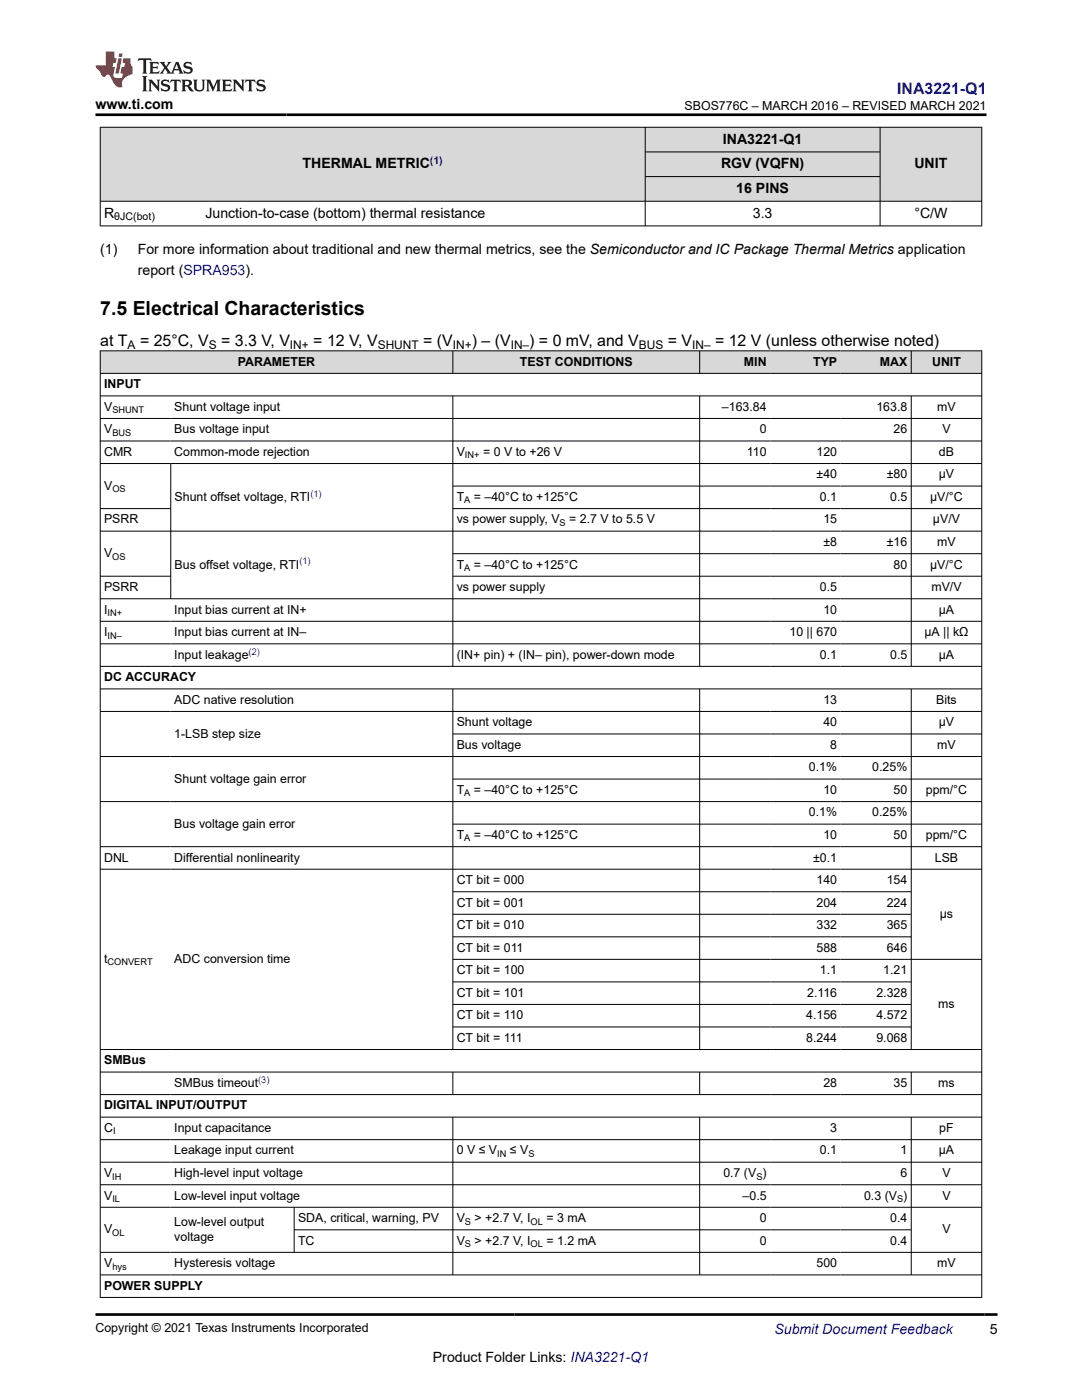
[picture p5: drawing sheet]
<svg xmlns="http://www.w3.org/2000/svg" width="216mm" height="279mm" viewBox="0 0 216 279" stroke-linecap="round" stroke-linejoin="round" font-family="sans-serif">
<defs><g id="words">
<text font-size="3.9" x="20" y="62.8">7.5 Electrical Characteristics</text>
<text font-size="3.2" fill="#00f" x="179" y="18.7">INA3221-Q1</text>
<g font-size="3.2">
<text x="20" y="69">at T</text>
<text x="27.9" y="69">= 25°C, V</text>
<text x="44.1" y="69">= 3.3 V, V</text>
<text x="62.5" y="69">= 12 V, V</text>
<text x="84.5" y="69">= (V</text>
<text x="94.1" y="69">) – (V</text>
<text x="105.6" y="69">) = 0 mV, and V</text>
<text x="133.2" y="69">= V</text>
<text x="142.7" y="69">= 12 V (unless otherwise noted)</text>
</g>
<g font-size="2.8">
<text x="19" y="21.8">www.ti.com</text>
<text x="144.3" y="28.7">INA3221-Q1</text>
<text x="60.4" y="33.6">THERMAL METRIC</text>
<text x="143.9" y="33.6">RGV (VQFN)</text>
<text x="182.5" y="33.6">UNIT</text>
<text x="146.9" y="38.5">16 PINS</text>
<text x="20.8" y="43.4">R</text>
<text x="41" y="43.4">Junction-to-case (bottom) thermal resistance</text>
<text x="150.2" y="43.4">3.3</text>
<text x="182.4" y="43.4">°C/W</text>
<text x="20" y="50.7">(1)</text>
<text x="27.5" y="50.7">For more information about traditional and new thermal metrics, see the Semiconductor and IC Package Thermal Metrics application</text>
<text x="27.5" y="54.9">report (SPRA953).</text>
<text x="197.5" y="266.1">5</text>
<text x="86.4" y="271.7">Product Folder Links: INA3221-Q1</text>
</g>
<text font-size="2.8" fill="#00f" x="154.5" y="266.2">Submit Document Feedback</text>
<g font-size="2.5">
<text x="136.6" y="21.9">SBOS776C – MARCH 2016 – REVISED MARCH 2021</text>
<text x="20.8" y="77.5">INPUT</text>
<text x="47.5" y="73">PARAMETER</text>
<text x="103.7" y="73">TEST CONDITIONS</text>
<text x="148.5" y="73">MIN</text>
<text x="162.2" y="73">TYP</text>
<text x="175.6" y="73">MAX</text>
<text x="186" y="73">UNIT</text>
<text x="20.8" y="82">V</text>
<text x="34.8" y="82">Shunt voltage input</text>
<text x="144.1" y="82">–163.84</text>
<text x="174.9" y="82">163.8</text>
<text x="187" y="82">mV</text>
<text x="20.8" y="86.5">V</text>
<text x="34.8" y="86.5">Bus voltage input</text>
<text x="151.6" y="86.5">0</text>
<text x="178.3" y="86.5">26</text>
<text x="188" y="86.5">V</text>
<text x="20.8" y="91">CMR</text>
<text x="34.8" y="91">Common-mode rejection</text>
<text x="91.1" y="91">V</text>
<text x="96.4" y="91">= 0 V to +26 V</text>
<text x="149" y="91">110</text>
<text x="162.9" y="91">120</text>
<text x="162.9" y="95.5">±40</text>
<text x="177" y="95.5">±80</text>
<text x="187.3" y="95.5">μV</text>
<text x="187.4" y="91">dB</text>
<text x="20.8" y="97.7">V</text>
<text x="34.8" y="100">Shunt offset voltage, RTI</text>
<text x="91.1" y="100">T</text>
<text x="94.6" y="100">= –40°C to +125°C</text>
<text x="163.6" y="100">0.1</text>
<text x="177.6" y="100">0.5</text>
<text x="185.6" y="100">μV/°C</text>
<text x="20.8" y="104.5">PSRR</text>
<text x="91.1" y="104.5">vs power supply, V</text>
<text x="113.6" y="104.5">= 2.7 V to 5.5 V</text>
<text x="164.3" y="104.5">15</text>
<text x="186.2" y="104.5">μV/V</text>
<text x="20.8" y="111.2">V</text>
<text x="34.8" y="113.5">Bus offset voltage, RTI</text>
<text x="91.1" y="113.5">T</text>
<text x="94.6" y="113.5">= –40°C to +125°C</text>
<text x="164.3" y="109">±8</text>
<text x="177" y="109">±16</text>
<text x="178.3" y="113.5">80</text>
<text x="185.6" y="113.5">μV/°C</text>
<text x="187" y="109">mV</text>
<text x="20.8" y="118">PSRR</text>
<text x="91.1" y="118">vs power supply</text>
<text x="163.6" y="118">0.5</text>
<text x="185.8" y="118">mV/V</text>
<text x="20.8" y="122.5">I</text>
<text x="34.8" y="122.5">Input bias current at IN+</text>
<text x="164.3" y="122.5">10</text>
<text x="187.3" y="122.5">μA</text>
<text x="20.8" y="127">I</text>
<text x="34.8" y="127">Input bias current at IN–</text>
<text x="34.8" y="131.5">Input leakage</text>
<text x="91.1" y="131.5">(IN+ pin) + (IN– pin), power-down mode</text>
<text x="157.5" y="127">10 || 670</text>
<text x="163.6" y="131.5">0.1</text>
<text x="177.6" y="131.5">0.5</text>
<text x="184.5" y="127">μA || kΩ</text>
<text x="187.3" y="131.5">μA</text>
<text x="20.8" y="135.9">DC ACCURACY</text>
<text x="34.8" y="140.4">ADC native resolution</text>
<text x="164.3" y="140.4">13</text>
<text x="186.8" y="140.4">Bits</text>
<text x="34.8" y="147.2">1-LSB step size</text>
<text x="91.1" y="144.9">Shunt voltage</text>
<text x="91.1" y="149.4">Bus voltage</text>
<text x="164.3" y="144.9">40</text>
<text x="165.7" y="149.4">8</text>
<text x="187" y="149.4">mV</text>
<text x="187.3" y="144.9">μV</text>
<text x="161.4" y="153.9">0.1%</text>
<text x="174.1" y="153.9">0.25%</text>
<text x="34.8" y="156.2">Shunt voltage gain error</text>
<text x="91.1" y="158.4">T</text>
<text x="94.6" y="158.4">= –40°C to +125°C</text>
<text x="164.3" y="158.4">10</text>
<text x="178.3" y="158.4">50</text>
<text x="184.7" y="158.4">ppm/°C</text>
<text x="34.8" y="165.2">Bus voltage gain error</text>
<text x="91.1" y="167.4">T</text>
<text x="94.6" y="167.4">= –40°C to +125°C</text>
<text x="161.4" y="162.9">0.1%</text>
<text x="164.3" y="167.4">10</text>
<text x="174.1" y="162.9">0.25%</text>
<text x="178.3" y="167.4">50</text>
<text x="184.7" y="167.4">ppm/°C</text>
<text x="20.8" y="171.9">DNL</text>
<text x="34.8" y="171.9">Differential nonlinearity</text>
<text x="162.3" y="171.9">±0.1</text>
<text x="186.5" y="171.9">LSB</text>
<text x="91.1" y="176.4">CT bit = 000</text>
<text x="162.9" y="176.4">140</text>
<text x="176.9" y="176.4">154</text>
<text x="91.1" y="180.9">CT bit = 001</text>
<text x="91.1" y="185.4">CT bit = 010</text>
<text x="162.9" y="180.9">204</text>
<text x="162.9" y="185.4">332</text>
<text x="176.9" y="180.9">224</text>
<text x="176.9" y="185.4">365</text>
<text x="187.5" y="183.2">µs</text>
<text x="91.1" y="189.9">CT bit = 011</text>
<text x="162.9" y="189.9">588</text>
<text x="176.9" y="189.9">646</text>
<text x="20.8" y="192.2">t</text>
<text x="34.8" y="192.2">ADC conversion time</text>
<text x="91.1" y="194.4">CT bit = 100</text>
<text x="163.6" y="194.4">1.1</text>
<text x="176.3" y="194.4">1.21</text>
<text x="91.1" y="198.9">CT bit = 101</text>
<text x="91.1" y="203.4">CT bit = 110</text>
<text x="160.9" y="203.4">4.156</text>
<text x="161.1" y="198.9">2.116</text>
<text x="174.9" y="198.9">2.328</text>
<text x="174.9" y="203.4">4.572</text>
<text x="187.2" y="201.2">ms</text>
<text x="91.1" y="207.9">CT bit = 111</text>
<text x="160.9" y="207.9">8.244</text>
<text x="174.9" y="207.9">9.068</text>
<text x="20.8" y="212.4">SMBus</text>
<text x="20.8" y="221.4">DIGITAL INPUT/OUTPUT</text>
<text x="34.8" y="216.9">SMBus timeout</text>
<text x="164.3" y="216.9">28</text>
<text x="178.3" y="216.9">35</text>
<text x="187.2" y="216.9">ms</text>
<text x="20.8" y="225.9">C</text>
<text x="34.8" y="225.9">Input capacitance</text>
<text x="165.7" y="225.9">3</text>
<text x="187.4" y="225.9">pF</text>
<text x="34.8" y="230.4">Leakage input current</text>
<text x="91.1" y="230.4">0 V ≤ V</text>
<text x="101.7" y="230.4">≤ V</text>
<text x="163.6" y="230.4">0.1</text>
<text x="179.7" y="230.4">1</text>
<text x="187.3" y="230.4">μA</text>
<text x="20.8" y="234.9">V</text>
<text x="20.8" y="239.4">V</text>
<text x="34.8" y="239.4">Low-level input voltage</text>
<text x="34.8" y="234.9">High-level input voltage</text>
<text x="144.3" y="234.9">0.7 (V )</text>
<text x="148.2" y="239.4">–0.5</text>
<text x="172.4" y="239.4">0.3 (V )</text>
<text x="179.7" y="234.9">6</text>
<text x="188" y="239.4">V</text>
<text x="188" y="234.9">V</text>
<text x="34.8" y="244.7">Low-level output</text>
<text x="59.5" y="243.9">SDA, critical, warning, PV</text>
<text x="91.1" y="243.9">V</text>
<text x="94.7" y="243.9">&gt; +2.7 V, I</text>
<text x="109" y="243.9">= 3 mA</text>
<text x="151.6" y="243.9">0</text>
<text x="177.6" y="243.9">0.4</text>
<text x="20.8" y="246.1">V</text>
<text x="34.8" y="247.6">voltage</text>
<text x="59.5" y="248.4">TC</text>
<text x="91.1" y="248.4">V</text>
<text x="94.7" y="248.4">&gt; +2.7 V, I</text>
<text x="109" y="248.4">= 1.2 mA</text>
<text x="151.6" y="248.4">0</text>
<text x="177.6" y="248.4">0.4</text>
<text x="188" y="246.1">V</text>
<text x="20.8" y="257.4">POWER SUPPLY</text>
<text x="20.8" y="252.9">V</text>
<text x="34.8" y="252.9">Hysteresis voltage</text>
<text x="162.9" y="252.9">500</text>
<text x="187" y="252.9">mV</text>
<text x="19" y="265.9">Copyright © 2021 Texas Instruments Incorporated</text>
</g>
<g font-size="2.4">
<text x="25.5" y="69.6">A</text>
<text x="41.7" y="69.6">S</text>
<text x="57.9" y="69.6">IN+</text>
<text x="75.4" y="69.6">SHUNT</text>
<text x="90.4" y="69.6">IN+</text>
<text x="101.9" y="69.6">IN–</text>
<text x="127.5" y="69.6">BUS</text>
<text x="138.1" y="69.6">IN–</text>
</g>
<text font-size="2.1" fill="#00f" x="85.8" y="32.7">(1)</text>
<text font-size="2.1" x="22.8" y="44">θJC(bot)</text>
<g font-size="1.9">
<text x="22.4" y="82.5">SHUNT</text>
<text x="22.4" y="87">BUS</text>
<text x="92.8" y="91.5">IN+</text>
<text x="22.4" y="98.2">OS</text>
<text x="92.6" y="100.5">A</text>
<text x="111.7" y="105">S</text>
<text x="22.4" y="111.7">OS</text>
<text x="92.6" y="114">A</text>
<text x="21.5" y="122.9">IN+</text>
<text x="21.5" y="127.4">IN–</text>
<text x="92.6" y="158.9">A</text>
<text x="92.6" y="167.9">A</text>
<text x="21.5" y="192.7">CONVERT</text>
<text x="22.6" y="226.4">I</text>
<text x="99.2" y="230.9">IN</text>
<text x="105.4" y="230.9">S</text>
<text x="22.4" y="235.4">IH</text>
<text x="22.4" y="239.9">IL</text>
<text x="150.9" y="235.4">S</text>
<text x="179" y="239.9">S</text>
<text x="92.8" y="244.4">S</text>
<text x="105.9" y="244.4">OL</text>
<text x="22.4" y="246.6">OL</text>
<text x="92.8" y="248.9">S</text>
<text x="105.9" y="248.9">OL</text>
<text x="22.4" y="253.4">hys</text>
</g>
<g font-size="1.9" fill="#00f">
<text x="61.9" y="99.1">(1)</text>
<text x="59.7" y="112.6">(1)</text>
<text x="49.6" y="130.6">(2)</text>
<text x="51.5" y="216.1">(3)</text>
</g>
</g></defs>
<g fill="#d8d8d8">
<path d="M20 25.4h175.9v4.9h-175.9z" fill-rule="evenodd"/>
<path d="M20.1 25.5h108.6v14.6h-108.6z" fill-rule="evenodd"/>
<path d="M128.8 25.5h46.7v4.8h-46.7z" fill-rule="evenodd"/>
<path d="M175.7 25.5h20.1v14.6h-20.1z" fill-rule="evenodd"/>
<path d="M128.8 30.4h46.7v4.8h-46.7z" fill-rule="evenodd"/>
<path d="M128.8 35.3h46.7v4.8h-46.7z" fill-rule="evenodd"/>
</g>
<path d="M19.9 25.4h176.1M20 25.3v19.8M128.7 30.3h47M128.7 35.2h47M128.7 25.3v19.8M175.6 25.3v19.8M195.9 25.3v19.8M19.9 40.2h176.1M19.9 45.1h176.1" fill="none" stroke="#000" stroke-width=".2"/>
<g fill="#d8d8d8">
<path d="M20 70h175.9v4.5h-175.9z" fill-rule="evenodd"/>
<path d="M20.1 70.1h70.2v4.4h-70.2z" fill-rule="evenodd"/>
<path d="M90.4 70.1h49.2v4.4h-49.2z" fill-rule="evenodd"/>
<path d="M139.7 70.1h14v4.4h-14z" fill-rule="evenodd"/>
<path d="M153.7 70.1h14.1v4.4h-14.1z" fill-rule="evenodd"/>
<path d="M167.8 70.1h14v4.4h-14z" fill-rule="evenodd"/>
<path d="M181.9 70.1h13.9v4.4h-13.9z" fill-rule="evenodd"/>
</g>
<g fill="none" stroke="#000" stroke-width=".2">
<path d="M19.9 70h176.1M19.9 74.5h176.1M19.9 79h176.1M20 70v189M90.4 70v4.6M90.4 79v54.1M139.6 70v4.6M139.6 79v54.1M181.8 70v4.6M181.8 79v54.1M195.9 70v189M19.9 83.5h176.1"/>
<path d="M19.9 88h176.1M19.9 92.5h176.1M34.1 92.5v27.1M90.4 97h105.6M19.9 101.5h14.2M19.9 106h176.1M19.9 115h14.2M19.9 119.5h176.1M90.4 101.5h105.6M90.4 115h105.6M90.4 110.5h105.6M19.9 124h176.1"/>
<path d="M19.9 128.5h176.1M19.9 133h176.1M19.9 137.5h176.1M90.4 137.5v72M139.6 137.5v72M181.8 137.5v72M19.9 142h176.1M19.9 151h176.1M19.9 160h176.1M90.4 146.5h105.6M90.4 155.5h105.6M19.9 169h176.1"/>
<path d="M19.9 173.5h176.1M90.4 164.5h105.6M90.4 178h91.5M90.4 191.5h105.6M90.4 182.5h91.5M90.4 187h91.5M90.4 196h91.5M19.9 209.5h176.1M19.9 214h176.1M19.9 218.4h176.1M90.4 214v4.5M90.4 200.5h91.5"/>
<path d="M90.4 205h91.5M139.6 214v4.5M181.8 214v4.5M19.9 222.9h176.1M19.9 227.4h176.1M19.9 231.9h176.1M19.9 236.4h176.1M90.4 222.9v31.6M139.6 222.9v31.6M181.8 222.9v31.6M19.9 240.9h176.1M19.9 249.9h176.1"/>
<path d="M19.9 254.4h176.1M19.9 258.9h176.1M58.7 240.9v9.1M58.7 245.4h123.2"/>
</g>
<path d="M27.7 11.6l-.2 .6 .5-.2h.6v.1v2.2l-.2 .4h1l-.2-.4v-2.2v-.1h.5l.5 .2-.1-.6zM29.8 12.4l.2 .3v1.6l-.2 .4h1.9l.1-.6a1.08 1.08 0 0 1-1.3 .2v-.7h.6l.4 .2v-.7l-.4 .2h-.6v-.5l.2-.2a1 1 0 0 1 1 .3l-.1-.5zM31.8 12.4l1 1.1-1 1.2h.9l-.2-.2 .4-.8 .5 .8-.2 .2h1.6l-.2-.2 .1-.5h1l.1 .5-.1 .2h.9l-.2-.4-.8-1.9h-.5l-1 2.1-.8-1.1 .9-1h-.8l.2 .2-.5 .6-.3-.6 .1-.2zM35.2 12.8l.4 1h-.8zM36.8 12.5a.65 .65 0 0 0-.2 .7 .65 .65 0 0 0 .6 .5l.7 .1 .1 .3a.79 .79 0 0 1-.7 .4 .79 .79 0 0 1-.7-.5l.1 .7 .2-.1a.93 .93 0 0 0 1.1 0 .93 .93 0 0 0 .4-.9 1.46 1.46 0 0 0-1.2-.6l-.1-.3a1.09 1.09 0 0 1 1.2 .2l-.2-.6-.1 .1-.6-.2zM28.4 15.2l.2 .4v2.2l-.2 .4h1l-.2-.4v-2.2l.2-.4zM29.6 15.9l.2 .4v1.5l-.2 .4h.8l-.3-.4v-1.3l1.7 1.8v-2l.2-.4h-.8l.2 .2 .1 1.1-1.2-1.3zM32.3 16a.65 .65 0 0 0-.2 .8 .65 .65 0 0 0 .7 .4l.6 .2 .1 .2a.79 .79 0 0 1-.7 .4 .79 .79 0 0 1-.7-.5l.1 .7 .2-.1a.93 .93 0 0 0 1.1 .1 .93 .93 0 0 0 .4-1 1.46 1.46 0 0 0-1.2-.5l-.1-.4a1.09 1.09 0 0 1 1.2 .2l-.2-.6-.1 .1-.6-.1zM34.1 15.9l-.1 .6a.63 .63 0 0 1 .7-.3l.1 1.6-.3 .4h1l-.2-.4v-1.6a.66 .66 0 0 1 .8 .3l-.1-.6zM36.2 15.9l.2 .4v1.5l-.2 .4h.9l-.2-.2v-.7h.5l.1 .2a.79 .79 0 0 0 1.2 .6l-1-.9a.61 .61 0 0 0 .6-.6 .61 .61 0 0 0-.5-.7zM36.9 16.2h.2a.47 .47 0 0 1 .5 .1 .47 .47 0 0 1 .1 .5l-.2 .1-.6 .1zM38.5 15.9l.2 .2a2.27 2.27 0 0 0 .4 2 1.04 1.04 0 0 0 1.7-.7v-1.3l.2-.2h-.8l.2 .4v1.1a.6 .6 0 0 1-.6 .6 .6 .6 0 0 1-.6-.6v-1.1l.3-.4zM41.1 15.9l.2 .4v1.5l-.2 .4h.7l-.2-.4v-1.4l.9 1.9 .8-1.9v1.4l-.2 .4h1l-.3-.4v-1.5l.3-.4h-.8l-.7 1.5-.7-1.5zM44.3 15.9l.2 .4v1.5l-.2 .4h1.9l.1-.6a1.09 1.09 0 0 1-1.3 .2v-.7h.6l.4 .2v-.6l-.4 .2h-.6v-.6l.2-.1a1.01 1.01 0 0 1 1 .3l-.1-.6zM46.4 15.9l.3 .4v1.5l-.3 .4h.8l-.2-.4v-1.3l1.6 1.8v-2l.2-.4h-.7l.2 .2v1.1l-1.2-1.3zM49 15.9l-.1 .6a.63 .63 0 0 1 .8-.3v1.6l-.3 .4h1l-.2-.4v-1.6a.66 .66 0 0 1 .8 .3l-.1-.6zM51.4 16a.65 .65 0 0 0-.2 .8 .65 .65 0 0 0 .6 .4l.6 .2 .2 .2a.79 .79 0 0 1-.8 .4 .79 .79 0 0 1-.6-.5l.1 .7 .2-.1a.93 .93 0 0 0 1 .1 .93 .93 0 0 0 .5-1 1.46 1.46 0 0 0-1.3-.5l-.1-.4a1.09 1.09 0 0 1 1.3 .2l-.2-.6-.2 .1-.5-.1z" fill="#231f20"/>
<path d="M21.1 10.3v2.7h-2.1l.1 .4 .9 1a.95 .95 0 0 0 .9 .9 .59 .59 0 0 1 .6-.4 .59 .59 0 0 1 .5 .3l.4 .8a1.59 1.59 0 0 0 2.1 1.4 1.61 1.61 0 0 1 1-2.3l1-.3-.1-1.5a1.59 1.59 0 0 1-.4-1.7h-1.4l-.2 .9h.5l-.1 .9h-.5l-.2 .9v.3l.4 .1-.2 .9h-.6a.73 .73 0 0 1-1.1-.7l.3-1.5h-.5l.2-.9h.5l.2-.9h-.5v-1.3zM23.6 11.6l-.6 3.1h.7l.6-3.1zM23.8 10.7l-.1 .6h.7l.1-.6z" fill="#ed1c24"/>
<path d="M19 22.9h177.8M19 262.3h180" fill="none" stroke="#000" stroke-width=".53"/>
<use href="#words"/>
</svg>
